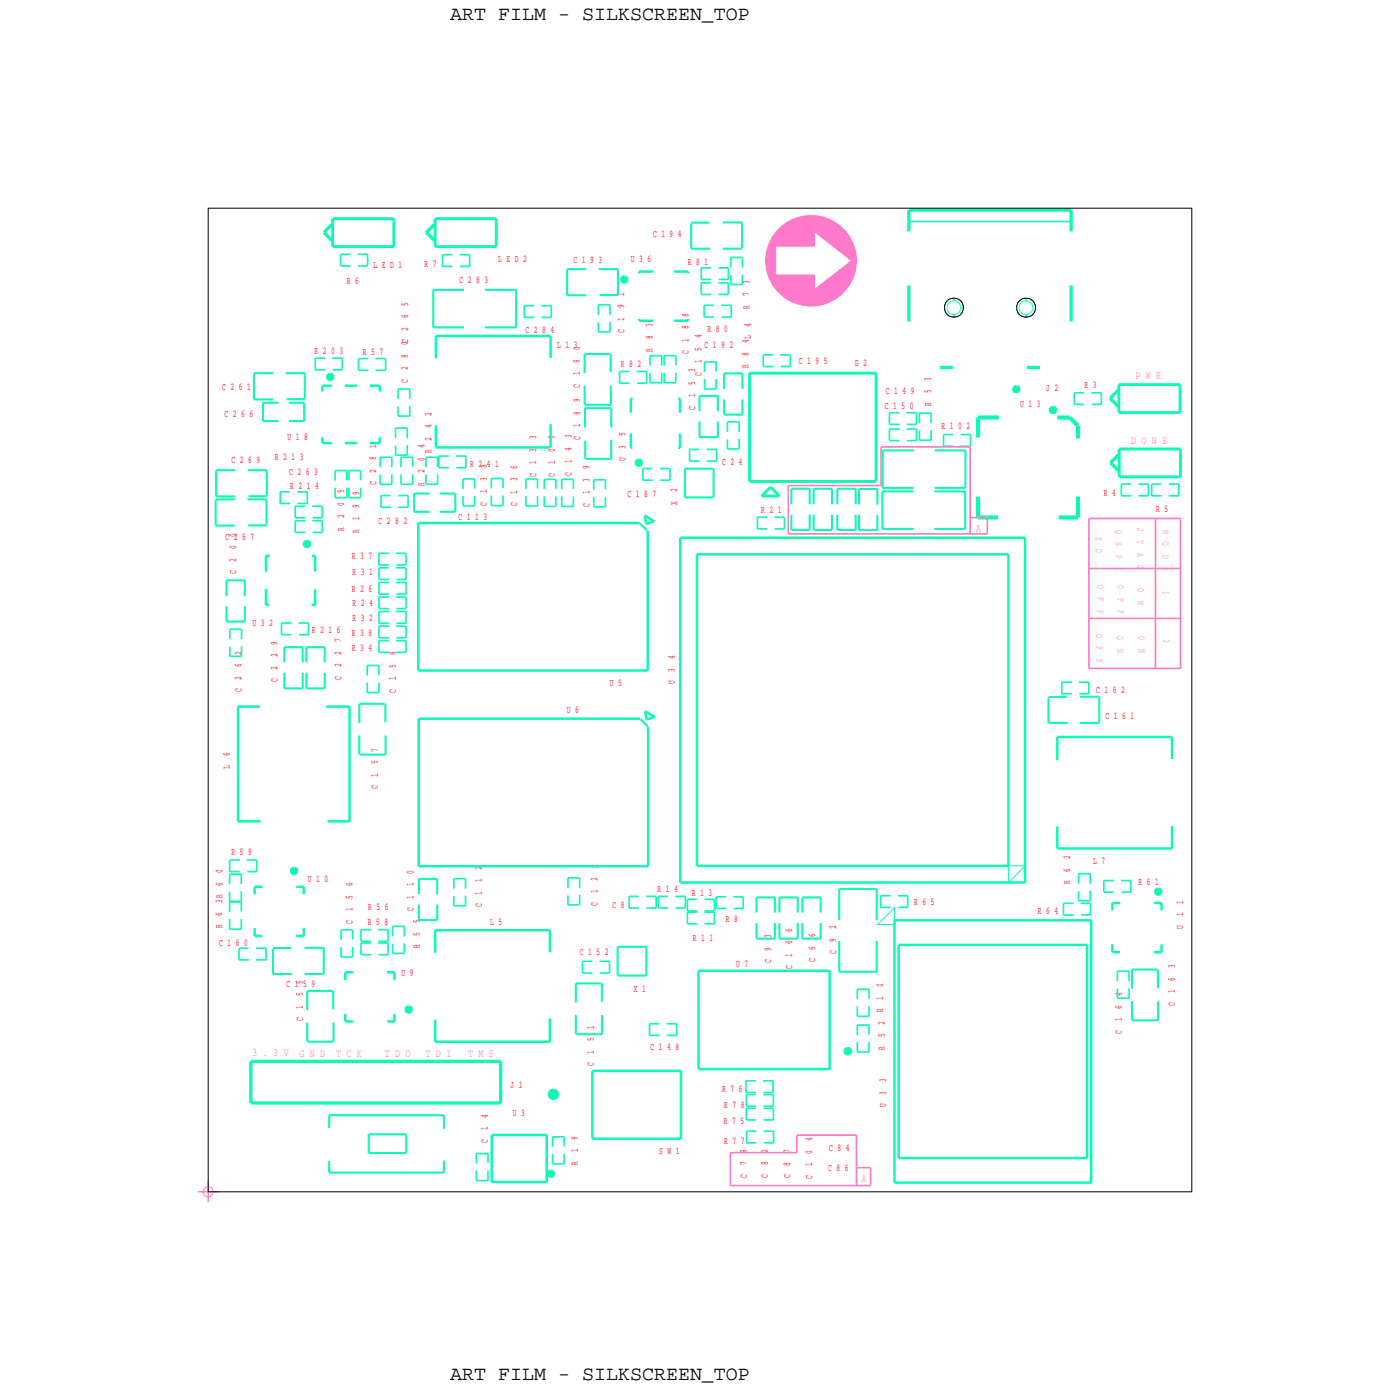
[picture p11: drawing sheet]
<svg xmlns="http://www.w3.org/2000/svg" width="85mm" height="85mm" viewBox="0 0 85 85" stroke-linecap="round" stroke-linejoin="round" font-family="sans-serif">
<defs><g id="words">
<g font-size="1.2">
<text x="27.5" y="1.2">ART FILM - SILKSCREEN_TOP</text>
<text x="27.5" y="84.2">ART FILM - SILKSCREEN_TOP</text>
</g>
<g font-size=".7" fill="#ff79cb">
<text x="69.3" y="23.1">P W R</text>
<text x="69" y="27.1">D O N E</text>
<text x="59.5" y="32.4">A</text>
<text x="15.4" y="64.4">3 . 3 V</text>
<text x="18.3" y="64.5">G N D</text>
<text x="20.5" y="64.5">T C K</text>
<text x="23.5" y="64.5">T D O</text>
<text x="26" y="64.5">T D I</text>
<text x="28.5" y="64.5">T M S</text>
<text x="52.6" y="72.1">A</text>
</g>
<g font-size=".6" fill="#f00">
<text x="21.2" y="17.3">R 6</text>
<text x="22.8" y="16.3">L E D 1</text>
<text x="25.9" y="16.3">R 7</text>
<text x="28" y="17.2">C 2 8 3</text>
<text x="30.4" y="16">L E D 2</text>
<text x="35" y="16">C 1 9 3</text>
<text x="38.5" y="16">U 3 6</text>
<text x="39.8" y="14.4">C 1 9 4</text>
<text x="42" y="16.1">R 8 1</text>
<text x="45.7" y="17.3" transform="rotate(-90 45.7 17.3)">3</text>
<text x="13.5" y="23.8">C 2 6 1</text>
<text x="19.2" y="21.6">R 2 0 3</text>
<text x="22.1" y="21.6">R 5 7</text>
<text x="24.9" y="23.3" transform="rotate(-90 24.9 23.3)">C</text>
<text x="24.9" y="22.6" transform="rotate(-90 24.9 22.6)">2</text>
<text x="24.9" y="21.8" transform="rotate(-90 24.9 21.8)">8</text>
<text x="24.9" y="21.1" transform="rotate(-90 24.9 21.1)">0C</text>
<text x="24.9" y="20.2" transform="rotate(-90 24.9 20.2)">2</text>
<text x="24.9" y="19.4" transform="rotate(-90 24.9 19.4)">6</text>
<text x="24.9" y="18.6" transform="rotate(-90 24.9 18.6)">5</text>
<text x="32.1" y="20.3">C 2 8 4</text>
<text x="34" y="21.2">L 1 3</text>
<text x="35.4" y="23.6" transform="rotate(-90 35.4 23.6)">C</text>
<text x="35.4" y="22.9" transform="rotate(-90 35.4 22.9)">1</text>
<text x="35.4" y="22.1" transform="rotate(-90 35.4 22.1)">9</text>
<text x="35.4" y="21.4" transform="rotate(-90 35.4 21.4)">0</text>
<text x="37.9" y="22.4">R 8 2</text>
<text x="38.1" y="20.3" transform="rotate(-90 38.1 20.3)">C</text>
<text x="38.1" y="19.6" transform="rotate(-90 38.1 19.6)">1</text>
<text x="38.1" y="18.8" transform="rotate(-90 38.1 18.8)">9</text>
<text x="38.1" y="18" transform="rotate(-90 38.1 18)">1</text>
<text x="39.8" y="21.5" transform="rotate(-90 39.8 21.5)">R</text>
<text x="39.8" y="20.7" transform="rotate(-90 39.8 20.7)">8</text>
<text x="39.8" y="19.9" transform="rotate(-90 39.8 19.9)">3</text>
<text x="42" y="21.6" transform="rotate(-90 42 21.6)">C</text>
<text x="42" y="20.9" transform="rotate(-90 42 20.9)">1</text>
<text x="42" y="20.1" transform="rotate(-90 42 20.1)">8</text>
<text x="42" y="19.3" transform="rotate(-90 42 19.3)">8</text>
<text x="42.4" y="23.5" transform="rotate(-90 42.4 23.5)">5</text>
<text x="42.4" y="22.7" transform="rotate(-90 42.4 22.7)">3</text>
<text x="42.8" y="22.9" transform="rotate(-90 42.8 22.9)">C</text>
<text x="42.8" y="22.1" transform="rotate(-90 42.8 22.1)">1</text>
<text x="42.8" y="21.4" transform="rotate(-90 42.8 21.4)">5</text>
<text x="42.8" y="20.6" transform="rotate(-90 42.8 20.6)">4</text>
<text x="43" y="21.2">C 1 9 2</text>
<text x="43.2" y="20.2">R 8 0</text>
<text x="45.7" y="22.5" transform="rotate(-90 45.7 22.5)">R</text>
<text x="45.7" y="21.7" transform="rotate(-90 45.7 21.7)">8</text>
<text x="45.7" y="20.9" transform="rotate(-90 45.7 20.9)">4L</text>
<text x="45.7" y="18.8" transform="rotate(-90 45.7 18.8)">R</text>
<text x="45.7" y="18.1" transform="rotate(-90 45.7 18.1)">7</text>
<text x="45.8" y="19.9" transform="rotate(-90 45.8 19.9)">4</text>
<text x="48.7" y="22.2">C 1 9 5</text>
<text x="52.2" y="22.3">G 2</text>
<text x="56.8" y="23.2" transform="rotate(-90 56.8 23.2)">3</text>
<text x="63.8" y="23.9">J 2</text>
<text x="66.1" y="23.7">R 3</text>
<text x="13.7" y="25.4">C 2 6 6</text>
<text x="14.1" y="28.2">C 2 6 9</text>
<text x="16.8" y="28.1">R 2 1 3</text>
<text x="17.5" y="26.9">U 1 8</text>
<text x="17.6" y="29">C 2 6 3</text>
<text x="17.7" y="29.8">R 2 1 4</text>
<text x="22.9" y="29.6" transform="rotate(-90 22.9 29.6)">C</text>
<text x="22.9" y="28.8" transform="rotate(-90 22.9 28.8)">2</text>
<text x="22.9" y="28.1" transform="rotate(-90 22.9 28.1)">8</text>
<text x="22.9" y="27.3" transform="rotate(-90 22.9 27.3)">1</text>
<text x="25.9" y="29.6" transform="rotate(-90 25.9 29.6)">R</text>
<text x="25.9" y="28.9" transform="rotate(-90 25.9 28.9)">2</text>
<text x="25.9" y="28.1" transform="rotate(-90 25.9 28.1)">0</text>
<text x="25.9" y="27.4" transform="rotate(-90 25.9 27.4)">4</text>
<text x="26.3" y="27.6" transform="rotate(-90 26.3 27.6)">R</text>
<text x="26.3" y="26.9" transform="rotate(-90 26.3 26.9)">2</text>
<text x="26.3" y="26.1" transform="rotate(-90 26.3 26.1)">4</text>
<text x="26.3" y="25.3" transform="rotate(-90 26.3 25.3)">2</text>
<text x="28.7" y="28.5">R 2 4 1</text>
<text x="29.7" y="29.3" transform="rotate(-90 29.7 29.3)">3</text>
<text x="29.7" y="28.6" transform="rotate(-90 29.7 28.6)">8</text>
<text x="31.6" y="29.4" transform="rotate(-90 31.6 29.4)">3</text>
<text x="31.6" y="28.6" transform="rotate(-90 31.6 28.6)">6</text>
<text x="32.7" y="29.1" transform="rotate(-90 32.7 29.1)">C</text>
<text x="32.7" y="28.3" transform="rotate(-90 32.7 28.3)">1</text>
<text x="32.7" y="27.6" transform="rotate(-90 32.7 27.6)">3</text>
<text x="32.7" y="26.8" transform="rotate(-90 32.7 26.8)">3</text>
<text x="33.8" y="29.1" transform="rotate(-90 33.8 29.1)">C</text>
<text x="33.8" y="28.3" transform="rotate(-90 33.8 28.3)">1</text>
<text x="33.8" y="27.6" transform="rotate(-90 33.8 27.6)">0</text>
<text x="33.8" y="26.8" transform="rotate(-90 33.8 26.8)">9</text>
<text x="34.9" y="29" transform="rotate(-90 34.9 29)">C</text>
<text x="34.9" y="28.3" transform="rotate(-90 34.9 28.3)">1</text>
<text x="34.9" y="27.5" transform="rotate(-90 34.9 27.5)">4</text>
<text x="34.9" y="26.7" transform="rotate(-90 34.9 26.7)">3</text>
<text x="35.4" y="26.8" transform="rotate(-90 35.4 26.8)">C</text>
<text x="35.4" y="26.1" transform="rotate(-90 35.4 26.1)">1</text>
<text x="35.4" y="25.3" transform="rotate(-90 35.4 25.3)">8</text>
<text x="35.4" y="24.5" transform="rotate(-90 35.4 24.5)">9</text>
<text x="35.9" y="29.4" transform="rotate(-90 35.9 29.4)">3</text>
<text x="35.9" y="28.6" transform="rotate(-90 35.9 28.6)">9</text>
<text x="38.2" y="28.1" transform="rotate(-90 38.2 28.1)">U</text>
<text x="38.2" y="27.4" transform="rotate(-90 38.2 27.4)">3</text>
<text x="38.2" y="26.6" transform="rotate(-90 38.2 26.6)">5</text>
<text x="42.4" y="25" transform="rotate(-90 42.4 25)">C</text>
<text x="42.4" y="24.2" transform="rotate(-90 42.4 24.2)">1</text>
<text x="44" y="28.4">C 2 4</text>
<text x="54" y="24.9">C 1 5 0</text>
<text x="54" y="24">C 1 4 9</text>
<text x="56.8" y="24.8" transform="rotate(-90 56.8 24.8)">R</text>
<text x="56.8" y="24" transform="rotate(-90 56.8 24)">5</text>
<text x="57.4" y="26.2">R 1 0 2</text>
<text x="62.2" y="24.8">U 1 3</text>
<text x="13.7" y="33">C 2 6 7</text>
<text x="14.4" y="35" transform="rotate(-90 14.4 35)">C</text>
<text x="14.4" y="34.3" transform="rotate(-90 14.4 34.3)">2</text>
<text x="14.4" y="33.5" transform="rotate(-90 14.4 33.5)">0</text>
<text x="14.4" y="32.7" transform="rotate(-90 14.4 32.7)">0</text>
<text x="21" y="32.4" transform="rotate(-90 21 32.4)">R</text>
<text x="21" y="31.6" transform="rotate(-90 21 31.6)">2</text>
<text x="21" y="30.9" transform="rotate(-90 21 30.9)">0</text>
<text x="21" y="30.1" transform="rotate(-90 21 30.1)">5</text>
<text x="21.5" y="34.1">R 3 7</text>
<text x="21.5" y="35.1">R 3 1</text>
<text x="21.9" y="32.5" transform="rotate(-90 21.9 32.5)">R</text>
<text x="21.9" y="31.7" transform="rotate(-90 21.9 31.7)">1</text>
<text x="21.9" y="31" transform="rotate(-90 21.9 31)">9</text>
<text x="21.9" y="30.2" transform="rotate(-90 21.9 30.2)">9</text>
<text x="23.1" y="32">C 2 8 2</text>
<text x="28" y="31.7">C 1 1 3</text>
<text x="29.7" y="30.9" transform="rotate(-90 29.7 30.9)">C</text>
<text x="29.7" y="30.1" transform="rotate(-90 29.7 30.1)">1</text>
<text x="31.6" y="30.9" transform="rotate(-90 31.6 30.9)">C</text>
<text x="31.6" y="30.1" transform="rotate(-90 31.6 30.1)">1</text>
<text x="35.9" y="30.9" transform="rotate(-90 35.9 30.9)">C</text>
<text x="35.9" y="30.1" transform="rotate(-90 35.9 30.1)">1</text>
<text x="38.3" y="30.3">C 1 8 7</text>
<text x="41.3" y="30.8" transform="rotate(-90 41.3 30.8)">X</text>
<text x="41.3" y="30" transform="rotate(-90 41.3 30)">2</text>
<text x="46.4" y="31.3">R 2 1</text>
<text x="67.3" y="30.3">R 4</text>
<text x="70.5" y="31.2">R 5</text>
<text x="14.7" y="41.5" transform="rotate(-90 14.7 41.5)">2</text>
<text x="14.7" y="40.7" transform="rotate(-90 14.7 40.7)">6</text>
<text x="14.7" y="40" transform="rotate(-90 14.7 40)">2</text>
<text x="15.4" y="38.2">U 3 2</text>
<text x="16.9" y="41.6" transform="rotate(-90 16.9 41.6)">C</text>
<text x="16.9" y="40.8" transform="rotate(-90 16.9 40.8)">2</text>
<text x="16.9" y="40.1" transform="rotate(-90 16.9 40.1)">2</text>
<text x="16.9" y="39.3" transform="rotate(-90 16.9 39.3)">9</text>
<text x="19" y="38.6">R 2 1 6</text>
<text x="20.8" y="41.5" transform="rotate(-90 20.8 41.5)">C</text>
<text x="20.8" y="40.7" transform="rotate(-90 20.8 40.7)">2</text>
<text x="20.8" y="39.9" transform="rotate(-90 20.8 39.9)">2</text>
<text x="20.8" y="39.2" transform="rotate(-90 20.8 39.2)">7</text>
<text x="21.5" y="39.7">R 3 4</text>
<text x="21.5" y="38.8">R 3 8</text>
<text x="21.5" y="36.1">R 2 6</text>
<text x="21.5" y="37.9">R 3 2</text>
<text x="21.5" y="37">R 2 4</text>
<text x="24.1" y="41.5" transform="rotate(-90 24.1 41.5)">1</text>
<text x="24.1" y="40.7" transform="rotate(-90 24.1 40.7)">5</text>
<text x="24.1" y="40" transform="rotate(-90 24.1 40)">8</text>
<text x="37.2" y="41.9">U 5</text>
<text x="41.2" y="41.7" transform="rotate(-90 41.2 41.7)">U</text>
<text x="41.2" y="41" transform="rotate(-90 41.2 41)">3</text>
<text x="41.2" y="40.2" transform="rotate(-90 41.2 40.2)">4</text>
<text x="14" y="46.9" transform="rotate(-90 14 46.9)">L</text>
<text x="14" y="46.1" transform="rotate(-90 14 46.1)">6</text>
<text x="14.7" y="42.2" transform="rotate(-90 14.7 42.2)">C</text>
<text x="23" y="47.4" transform="rotate(-90 23 47.4)">1</text>
<text x="23" y="46.6" transform="rotate(-90 23 46.6)">5</text>
<text x="23" y="45.8" transform="rotate(-90 23 45.8)">7</text>
<text x="24.1" y="42.3" transform="rotate(-90 24.1 42.3)">C</text>
<text x="34.6" y="43.5">U 6</text>
<text x="66.9" y="42.3">C 1 6 2</text>
<text x="67.4" y="43.9">C 1 6 1</text>
<text x="13.6" y="53.3" transform="rotate(-90 13.6 53.3)">0</text>
<text x="14.1" y="52.2">R 5 9</text>
<text x="18.8" y="53.8">U 1 0</text>
<text x="23" y="48.1" transform="rotate(-90 23 48.1)">C</text>
<text x="25.2" y="53.3" transform="rotate(-90 25.2 53.3)">0</text>
<text x="29.4" y="53.8" transform="rotate(-90 29.4 53.8)">1</text>
<text x="29.4" y="53.1" transform="rotate(-90 29.4 53.1)">2</text>
<text x="36.5" y="53.7" transform="rotate(-90 36.5 53.7)">2</text>
<text x="36.5" y="53" transform="rotate(-90 36.5 53)">2</text>
<text x="65.3" y="53.9" transform="rotate(-90 65.3 53.9)">R</text>
<text x="65.3" y="53.2" transform="rotate(-90 65.3 53.2)">6</text>
<text x="65.3" y="52.4" transform="rotate(-90 65.3 52.4)">2</text>
<text x="66.7" y="52.7">L 7</text>
<text x="13.4" y="57.7">C 1 6 0</text>
<text x="13.5" y="56.6" transform="rotate(-90 13.5 56.6)">R</text>
<text x="13.5" y="55.9" transform="rotate(-90 13.5 55.9)">6</text>
<text x="13.5" y="55.1" transform="rotate(-90 13.5 55.1)">3R</text>
<text x="13.6" y="54" transform="rotate(-90 13.6 54)">6</text>
<text x="21.5" y="56.4" transform="rotate(-90 21.5 56.4)">C</text>
<text x="21.5" y="55.6" transform="rotate(-90 21.5 55.6)">1</text>
<text x="21.5" y="54.8" transform="rotate(-90 21.5 54.8)">5</text>
<text x="21.5" y="54.1" transform="rotate(-90 21.5 54.1)">6</text>
<text x="22.4" y="56.5">R 5 8</text>
<text x="22.5" y="55.5">R 5 6</text>
<text x="24.5" y="59.5">U 9</text>
<text x="25.2" y="55.6" transform="rotate(-90 25.2 55.6)">C</text>
<text x="25.2" y="54.8" transform="rotate(-90 25.2 54.8)">1</text>
<text x="25.2" y="54.1" transform="rotate(-90 25.2 54.1)">1</text>
<text x="25.6" y="57.8" transform="rotate(-90 25.6 57.8)">R</text>
<text x="25.6" y="57.1" transform="rotate(-90 25.6 57.1)">5</text>
<text x="25.6" y="56.3" transform="rotate(-90 25.6 56.3)">5</text>
<text x="29.4" y="55.3" transform="rotate(-90 29.4 55.3)">C</text>
<text x="29.4" y="54.6" transform="rotate(-90 29.4 54.6)">1</text>
<text x="29.9" y="56.4">L 5</text>
<text x="35.4" y="58.2">C 1 5 2</text>
<text x="36.5" y="55.2" transform="rotate(-90 36.5 55.2)">C</text>
<text x="36.5" y="54.5" transform="rotate(-90 36.5 54.5)">1</text>
<text x="37.4" y="55.4">C 8</text>
<text x="40.1" y="54.4">R 1 4</text>
<text x="42.2" y="54.7">R 1 3</text>
<text x="42.3" y="57.4">R 1 1</text>
<text x="44.3" y="56.2">R 8</text>
<text x="44.9" y="59">U 7</text>
<text x="47" y="58.7" transform="rotate(-90 47 58.7)">C</text>
<text x="47" y="58" transform="rotate(-90 47 58)">9</text>
<text x="47" y="57.2" transform="rotate(-90 47 57.2)">3</text>
<text x="48.3" y="59.1" transform="rotate(-90 48.3 59.1)">C</text>
<text x="48.3" y="58.4" transform="rotate(-90 48.3 58.4)">1</text>
<text x="48.3" y="57.6" transform="rotate(-90 48.3 57.6)">6</text>
<text x="48.3" y="56.8" transform="rotate(-90 48.3 56.8)">6</text>
<text x="49.7" y="58.7" transform="rotate(-90 49.7 58.7)">C</text>
<text x="49.7" y="57.9" transform="rotate(-90 49.7 57.9)">6</text>
<text x="49.7" y="57.2" transform="rotate(-90 49.7 57.2)">6</text>
<text x="51" y="58.2" transform="rotate(-90 51 58.2)">C</text>
<text x="51" y="57.5" transform="rotate(-90 51 57.5)">9</text>
<text x="51" y="56.7" transform="rotate(-90 51 56.7)">2</text>
<text x="55.8" y="55.2">R 6 5</text>
<text x="63.3" y="55.8">R 6 4</text>
<text x="69.4" y="54">R 6 1</text>
<text x="71.7" y="59.8" transform="rotate(-90 71.7 59.8)">6</text>
<text x="71.7" y="59.1" transform="rotate(-90 71.7 59.1)">3</text>
<text x="72.2" y="56.6" transform="rotate(-90 72.2 56.6)">U</text>
<text x="72.2" y="55.9" transform="rotate(-90 72.2 55.9)">1</text>
<text x="72.2" y="55.1" transform="rotate(-90 72.2 55.1)">1</text>
<text x="17.5" y="60.2">C 1 5 9</text>
<text x="18.5" y="62.3" transform="rotate(-90 18.5 62.3)">C</text>
<text x="18.5" y="61.5" transform="rotate(-90 18.5 61.5)">1</text>
<text x="18.5" y="60.8" transform="rotate(-90 18.5 60.8)">5</text>
<text x="18.5" y="60" transform="rotate(-90 18.5 60)">5</text>
<text x="36.2" y="65" transform="rotate(-90 36.2 65)">C</text>
<text x="36.2" y="64.3" transform="rotate(-90 36.2 64.3)">1</text>
<text x="36.2" y="63.5" transform="rotate(-90 36.2 63.5)">5</text>
<text x="36.2" y="62.8" transform="rotate(-90 36.2 62.8)">1</text>
<text x="38.7" y="60.5">X 1</text>
<text x="39.7" y="64">C 1 4 8</text>
<text x="53.9" y="61.7" transform="rotate(-90 53.9 61.7)">R</text>
<text x="53.9" y="61" transform="rotate(-90 53.9 61)">1</text>
<text x="53.9" y="60.2" transform="rotate(-90 53.9 60.2)">0</text>
<text x="54" y="64" transform="rotate(-90 54 64)">R</text>
<text x="54" y="63.3" transform="rotate(-90 54 63.3)">5</text>
<text x="54" y="62.5" transform="rotate(-90 54 62.5)">2</text>
<text x="68.4" y="63.1" transform="rotate(-90 68.4 63.1)">C</text>
<text x="68.4" y="62.3" transform="rotate(-90 68.4 62.3)">1</text>
<text x="68.4" y="61.5" transform="rotate(-90 68.4 61.5)">6</text>
<text x="68.4" y="60.8" transform="rotate(-90 68.4 60.8)">4</text>
<text x="71.7" y="61.3" transform="rotate(-90 71.7 61.3)">C</text>
<text x="71.7" y="60.6" transform="rotate(-90 71.7 60.6)">1</text>
<text x="29.8" y="69.7" transform="rotate(-90 29.8 69.7)">C</text>
<text x="29.8" y="68.9" transform="rotate(-90 29.8 68.9)">1</text>
<text x="29.8" y="68.2" transform="rotate(-90 29.8 68.2)">4</text>
<text x="31.1" y="66.4">J 1</text>
<text x="31.3" y="68.1">U 3</text>
<text x="35.2" y="71" transform="rotate(-90 35.2 71)">R</text>
<text x="35.2" y="70.3" transform="rotate(-90 35.2 70.3)">1</text>
<text x="35.2" y="69.5" transform="rotate(-90 35.2 69.5)">9</text>
<text x="40.2" y="70.4">S W 1</text>
<text x="44.1" y="66.6">R 7 6</text>
<text x="44.2" y="68.5">R 7 5</text>
<text x="44.2" y="69.8">R 7 7</text>
<text x="44.2" y="67.6">R 7 8</text>
<text x="45.6" y="71.8" transform="rotate(-90 45.6 71.8)">C</text>
<text x="45.6" y="71.1" transform="rotate(-90 45.6 71.1)">7</text>
<text x="45.6" y="70.3" transform="rotate(-90 45.6 70.3)">9</text>
<text x="46.8" y="71.8" transform="rotate(-90 46.8 71.8)">C</text>
<text x="46.8" y="71.1" transform="rotate(-90 46.8 71.1)">8</text>
<text x="46.8" y="70.3" transform="rotate(-90 46.8 70.3)">2</text>
<text x="48.2" y="71.9" transform="rotate(-90 48.2 71.9)">C</text>
<text x="48.2" y="71.1" transform="rotate(-90 48.2 71.1)">8</text>
<text x="48.2" y="70.4" transform="rotate(-90 48.2 70.4)">7</text>
<text x="49.5" y="71.9" transform="rotate(-90 49.5 71.9)">C</text>
<text x="49.5" y="71.1" transform="rotate(-90 49.5 71.1)">1</text>
<text x="49.5" y="70.4" transform="rotate(-90 49.5 70.4)">0</text>
<text x="49.5" y="69.6" transform="rotate(-90 49.5 69.6)">4</text>
<text x="50.5" y="71.4">C 8 6</text>
<text x="50.6" y="70.2">C 8 4</text>
<text x="54.1" y="67.5" transform="rotate(-90 54.1 67.5)">U</text>
<text x="54.1" y="66.8" transform="rotate(-90 54.1 66.8)">3</text>
<text x="54.1" y="66" transform="rotate(-90 54.1 66)">3</text>
</g>
<g font-size=".6" fill="#ff79cb">
<text x="66.8" y="32.7" transform="rotate(90 66.8 32.7)">S</text>
<text x="66.8" y="33.5" transform="rotate(90 66.8 33.5)">D</text>
<text x="66.9" y="35.7" transform="rotate(90 66.9 35.7)">O</text>
<text x="68.1" y="32.3" transform="rotate(90 68.1 32.3)">Q</text>
<text x="68.1" y="33.1" transform="rotate(90 68.1 33.1)">S</text>
<text x="68.1" y="33.8" transform="rotate(90 68.1 33.8)">P</text>
<text x="68.1" y="34.6" transform="rotate(90 68.1 34.6)">I</text>
<text x="68.2" y="35.7" transform="rotate(90 68.2 35.7)">O</text>
<text x="69.4" y="32.2" transform="rotate(90 69.4 32.2)">J</text>
<text x="69.4" y="33" transform="rotate(90 69.4 33)">T</text>
<text x="69.4" y="33.7" transform="rotate(90 69.4 33.7)">A</text>
<text x="69.4" y="34.5" transform="rotate(90 69.4 34.5)">G</text>
<text x="69.4" y="35.9" transform="rotate(90 69.4 35.9)">O</text>
<text x="70.9" y="32.3" transform="rotate(90 70.9 32.3)">M</text>
<text x="70.9" y="33.1" transform="rotate(90 70.9 33.1)">O</text>
<text x="70.9" y="33.8" transform="rotate(90 70.9 33.8)">D</text>
<text x="70.9" y="34.6" transform="rotate(90 70.9 34.6)">E</text>
<text x="66.9" y="38.6" transform="rotate(90 66.9 38.6)">O</text>
<text x="66.9" y="39.4" transform="rotate(90 66.9 39.4)">F</text>
<text x="66.9" y="40.2" transform="rotate(90 66.9 40.2)">F</text>
<text x="66.9" y="36.4" transform="rotate(90 66.9 36.4)">F</text>
<text x="66.9" y="37.2" transform="rotate(90 66.9 37.2)">F</text>
<text x="68.1" y="38.8" transform="rotate(90 68.1 38.8)">O</text>
<text x="68.1" y="39.6" transform="rotate(90 68.1 39.6)">N</text>
<text x="68.2" y="36.5" transform="rotate(90 68.2 36.5)">F</text>
<text x="68.2" y="37.2" transform="rotate(90 68.2 37.2)">F</text>
<text x="69.4" y="36.6" transform="rotate(90 69.4 36.6)">N</text>
<text x="69.5" y="38.8" transform="rotate(90 69.5 38.8)">O</text>
<text x="69.5" y="39.6" transform="rotate(90 69.5 39.6)">N</text>
<text x="70.9" y="36.1" transform="rotate(90 70.9 36.1)">1</text>
<text x="71" y="39" transform="rotate(90 71 39)">2</text>
</g>
</g></defs>
<!-- layer: All Others -->
<path d="M20 22.9h.1h.2v.2h-.2h-.1z" fill="none" stroke="#0ef9b6" stroke-width=".25"/>
<g fill="none" stroke="#ff79cb" stroke-width=".06">
<path d="M46.7 15.7v.5zM46.7 15.5v.8zM46.8 15.3v1.2zM46.8 15.2v1.4zM46.8 15.1v1.6zM46.8 15v1.8zM46.9 15v1.8zM46.9 14.9v2zM46.9 14.8v2.2zM47 14.7v2.4zM47 14.6v2.6zM47.1 14.5v2.8z"/>
<path d="M47.1 14.4v3zM47.2 14.4v3zM47.2 14.3v3.2zM47.3 14.2v3.4zM47.3 16.8v.9zM47.3 14.1v.9zM47.4 16.8v.9zM47.4 14.1v.9zM47.4 16.8v1zM47.4 14v1zM47.5 16.8v1zM47.5 14v1z"/>
<path d="M47.5 16.8v1.1zM47.5 13.9v1.1zM47.6 16.8v1.1zM47.6 13.9v1.1zM47.6 16.8v1.2zM47.6 13.8v1.2zM47.7 16.8v1.2zM47.7 13.8v1.2zM47.7 16.8v1.3zM47.7 13.7v1.3zM47.8 16.8v1.3zM47.8 13.7v1.3z"/>
<path d="M47.8 16.8v1.4zM47.9 16.8v1.4zM47.9 13.7v1.3zM47.9 13.6v1.4zM48 16.8v1.4zM48 13.6v1.4zM48 16.8v1.5zM48 13.5v1.5zM48.1 16.8v1.5zM48.1 13.5v1.5zM48.2 16.8v1.6zM48.2 13.5v1.5z"/>
<path d="M48.2 13.4v1.6zM48.3 16.8v1.6zM48.3 13.4v1.6zM48.4 16.8v1.7zM48.4 13.4v1.6zM48.4 13.3v1.7zM48.5 16.8v1.7zM48.5 13.3v1.7zM48.6 16.8v1.7zM48.6 13.3v1.7zM48.6 16.8v1.8zM48.7 16.8v1.8z"/>
<path d="M48.7 13.3v1.7zM48.7 13.2v1.8zM48.8 16.8v1.8zM48.8 13.2v1.8zM48.9 16.8v1.8zM48.9 13.2v1.8zM49 16.8v1.8zM49 13.2v1.8zM49 16.8v1.9zM49.1 16.8v1.9zM49.1 13.1v1.9zM49.2 16.8v1.9z"/>
<path d="M49.2 13.1v1.9zM49.3 16.8v1.9zM49.3 13.1v1.9zM49.4 16.8v1.9zM49.4 13.1v1.9zM49.5 16.8v1.9zM49.5 13.1v1.9zM49.6 16.8v1.9zM49.6 13.1v1.9zM49.7 16.8v1.9zM49.7 13.1v1.9zM49.7 17.6v1.1z"/>
<path d="M49.7 13.1v1.1zM49.8 17.6v1.1zM49.8 13.1v1.1zM49.8 17.5v1.2zM49.8 13.1v1.2zM49.9 17.5v1.2zM49.9 13.1v1.2zM49.9 13.2v1.1zM49.9 17.4v1.2zM50 17.4v1.2zM50 13.2v1.2zM50.1 17.3v1.3z"/>
<path d="M50.1 13.2v1.2zM50.1 13.2v1.3zM50.2 17.3v1.3zM50.2 13.2v1.3zM50.2 17.2v1.4zM50.2 13.2v1.4zM50.3 17.2v1.4zM50.3 13.3v1.3zM50.3 17.1v1.5zM50.3 13.3v1.4zM50.4 17.1v1.4zM50.4 13.3v1.4z"/>
<path d="M50.4 17v1.5zM50.5 17v1.5zM50.5 13.3v1.5zM50.6 17v1.5zM50.6 13.4v1.5zM50.6 16.9v1.6zM50.6 16.9v1.5zM50.7 16.9v1.5zM50.7 13.4v1.5zM50.7 13.4v1.6zM50.7 16.8v1.6zM50.8 16.8v1.6z"/>
<path d="M50.8 13.5v1.5zM50.8 16.8v1.5zM50.8 13.5v1.6zM50.8 16.7v1.6zM50.9 16.7v1.6zM50.9 13.5v1.6zM50.9 13.6v1.6zM51 16.6v1.7zM51 13.6v1.6zM51 16.6v1.6zM51.1 16.6v1.6zM51.1 13.6v1.6z"/>
<path d="M51.1 13.6v1.7zM51.1 13.7v1.6zM51.1 16.5v1.7zM51.1 16.5v1.6zM51.2 13.7v1.6zM51.2 16.5v1.6zM51.2 13.7v1.7zM51.2 13.8v1.6zM51.2 16.4v1.7zM51.3 13.8v1.6zM51.3 16.4v1.7zM51.3 16.4v1.6z"/>
<path d="M51.3 16.3v1.7zM51.4 13.9v1.6zM51.4 16.3v1.7zM51.4 16.3v1.6zM51.5 14v1.5zM51.5 16.2v1.6zM51.5 14v1.6zM51.6 14.1v1.5zM51.6 16.2v1.5zM51.6 14.1v1.6zM51.6 16.1v1.6zM51.6 14.2v1.5z"/>
<path d="M51.6 16.1v1.5zM51.7 14.2v1.5zM51.7 16.1v1.5zM51.7 14.3v1.4zM51.7 16.1v1.4zM51.7 14.3v1.5zM51.7 16v1.5zM51.8 14.3v1.5zM51.8 16v1.5zM51.8 14.4v1.4zM51.8 16v1.4zM51.9 14.5v1.4z"/>
<path d="M51.9 15.9v1.4zM51.9 14.6v2.6zM52 14.7v2.4zM52 14.8v2.2zM52.1 14.9v2zM52.1 15v1.8zM52.1 15.1v1.7zM52.1 15.1v1.6zM52.2 15.2v1.4zM52.2 15.3v1.2zM52.2 15.5v.8zM52.2 15.7v.4z"/>
</g>
<path d="M54.8 57.6h11.5zM54.8 57.6v13zM66.3 57.6v13zM54.8 70.6h11.5z" fill="none" stroke="#0ef9b6" stroke-width=".15"/>
<!-- layer: Drawing Origin -->
<path d="M12.1 72.7h1.2M12.7 72.1v1.2" fill="none" stroke="#ff79cb" stroke-width=".09"/>
<path d="M12.5 72.5l.2-.1 .2 .1 .1 .2-.1 .2-.2 .1-.2-.1-.1-.2z" fill="none" stroke="#ff79cb" stroke-width=".06"/>
<!-- layer: Components -->
<g fill="none" stroke="#0ef9b6" stroke-width=".13">
<path d="M26.4 17.7v2.3zM26.4 17.7h1.9zM26.4 20h1.9zM29.6 20h1.9zM29.6 17.7h1.9zM31.5 17.7v2.3zM34.6 16.4v1.6zM34.6 16.4h1.2zM34.6 18h1.2zM36.5 16.4h1.2zM36.6 18h1.1zM37.7 16.4v1.6z"/>
<path d="M42.2 13.6h1.1zM42.2 13.6v1.6zM42.2 15.2h1.1zM44.1 15.2h1.2zM44.1 13.6h1.2zM45.3 13.6v1.5zM13.2 32.1h1.1zM13.2 30.5v1.6zM13.2 30.5h1.1zM13.2 30.3h1.2zM13.2 28.7v1.6zM13.2 28.7h1.2z"/>
<path d="M13.8 35.4v1zM13.8 37.9h1.1zM13.8 37v.9zM13.8 35.4h1.1zM14.9 35.4v1zM14.9 37v.9zM15.1 30.5h1.2zM15.1 28.7h1.2zM15.1 32h1.2zM15.2 30.3h1.1zM15.5 24.4h1.2zM15.5 22.8v1.6z"/>
<path d="M15.5 22.8h1.2zM16 25.7h1zM16 24.6v1.1zM16 24.6h1zM16.3 30.5v1.5zM16.3 28.7v1.5zM17.3 39.5h1.2zM17.3 39.5v.9zM17.4 22.8h1.2zM17.5 24.4h1.1zM17.6 24.6h1zM17.6 25.7h1z"/>
<path d="M18.5 39.5v.9zM18.6 24.6v1.1zM18.6 22.8v1.5zM18.7 39.5h1.1zM18.7 39.5v.9zM19.8 39.5v.9zM25.3 31.2h.9zM25.3 30.1h.9zM25.3 30.1v1.1zM26.8 30.1h1zM26.8 31.2h1zM27.8 30.1v1.1z"/>
<path d="M35.7 21.6v1.2zM35.7 23.5v1.2zM35.7 21.6h1.5zM35.7 24.7h1.6zM35.7 24.9v1.2zM35.7 24.9h1.6zM35.7 26.9v1.1zM35.8 28h1.5zM37.2 21.6v1.1zM37.3 23.5v1.2zM37.3 26.8v1.2zM37.3 24.9v1.2z"/>
<path d="M39 31.9l.5 .5zM41.8 28.6h1.7zM41.8 28.6v1.7zM41.8 30.3h1.7zM42.7 26.7h1.1zM42.7 24.1h1.1zM42.7 25.7v1zM42.7 24.1v1zM43.5 28.6v1.7zM43.8 25.7v1zM43.8 24.1v1zM44.2 22.8h1.1z"/>
<path d="M44.2 22.8v.9zM44.2 25.3h1.1zM44.2 24.4v.9zM45.3 22.8v.9zM45.3 24.4v.9zM48.3 29.8h1.1zM48.3 29.8v1zM48.3 32.3h1.1zM48.3 31.4v.9zM49.4 29.8v1zM49.4 31.4v.9zM49.6 29.8h1.1z"/>
<path d="M49.6 29.8v1zM49.6 32.3h1.1zM49.6 31.4v.9zM50.7 29.8v1zM50.7 31.4v.9zM51.1 29.8h1.1zM51.1 29.8v1zM51.1 32.3h1.1zM51.1 31.4v.9zM52.2 29.8v1zM52.2 31.4v.9zM52.4 29.8h1.1z"/>
<path d="M52.4 29.8v1zM52.4 32.3h1.1zM52.4 31.4v.9zM53.5 29.8v1zM53.5 31.4v.9zM53.8 32.3h1.9zM53.8 30v2.3zM53.8 30h1.9zM53.8 27.5h1.9zM53.8 29.8h1.9zM53.8 27.5v2.3zM57 30h1.9z"/>
<path d="M57 32.3h1.9zM57 27.5h1.9zM57 29.8h1.9zM58.9 30v2.3zM58.9 27.5v2.3zM16.6 57.8h1.2zM16.6 57.9v1.5zM16.6 59.4h1.2zM17.3 42h1.2zM17.3 41v1zM18.5 41v1zM18.6 59.4h1.1z"/>
<path d="M18.6 57.8h1.1zM18.7 42h1.1zM18.7 41v1zM19.7 57.8v1.6zM19.8 41v1zM21.9 42.9v1.2zM21.9 44.9v1.1zM21.9 42.9h1.6zM21.9 46h1.6zM23.5 42.9v1.1zM23.5 44.9v1.1zM25.6 56.1h1.1z"/>
<path d="M25.6 53.6h1.1zM25.6 55.2v.9zM25.6 53.6v.9zM26.7 55.2v.9zM26.7 53.6v.9zM35.1 60v1.2zM35.1 60h1.6zM36.7 60v1.1zM37.7 59.5h1.7zM37.7 57.8v1.7zM37.7 57.8h1.7zM39.1 43.9l.4 .4z"/>
<path d="M39.4 57.8v1.7zM46.1 57.3h1.2zM46.1 54.7h1.2zM46.1 56.3v1zM46.1 54.7v1zM47.3 56.3v1zM47.3 54.7v1zM47.5 57.3h1.2zM47.5 54.7h1.2zM47.5 56.3v1zM47.5 54.7v1zM48.7 56.3v1z"/>
<path d="M48.7 54.7v1zM48.9 56.3v1zM48.9 54.7v1zM48.9 57.3h1.2zM48.9 54.7h1.2zM50.1 56.3v1zM50.1 54.7v1zM51.2 59.3h2.3zM51.2 54.2h2.3zM51.2 57.4v1.9zM51.2 54.2v1.9zM53.5 57.4v1.9z"/>
<path d="M53.5 54.2v1.9zM64 42.5h1.1zM64 42.6v1.5zM64 44.1h1.1zM65.9 44.1h1.2zM65.9 42.5h1.2zM67.1 42.5v1.6zM69 59.1v1.2zM69.1 59.1h1.5zM70.6 59.1v1.2zM18.7 60.4v1.2zM18.7 62.4v1.1z"/>
<path d="M18.8 60.4h1.5zM18.8 63.5h1.5zM20.1 71.5h7zM20.1 70.8v.7zM20.1 68h7zM20.1 68v.8zM20.3 60.4v1.2zM20.3 62.4v1.1zM22.5 70.3h2.3zM22.5 69.2h2.3zM22.5 69.2v1.1zM24.8 69.2v1.1z"/>
<path d="M27.1 68v.9zM27.1 70.8v.7zM35.1 61.9v1.2zM35.2 63.1h1.5zM36.7 61.9v1.2zM69 61.1v1.1zM69.1 62.2h1.5zM70.6 61.1v1.1z"/>
</g>
<g fill="none" stroke="#0ef9b6" stroke-width=".1">
<path d="M20.8 15.5h.6zM20.8 15.5v.7zM20.8 16.2h.6zM21.8 15.5h.6zM21.8 16.2h.6zM22.4 15.5v.7zM27 15.5h.6zM27 15.5v.7zM27 16.2h.6zM28 15.5h.6zM28.1 16.2h.5zM28.6 15.5v.7z"/>
<path d="M32 18.6h.6zM32 18.6v.8zM32 19.4h.6zM33 18.6h.6zM33 19.4h.6zM33.6 18.6v.8zM36.5 18.6h.7zM36.5 18.6v.6zM36.5 19.7v.5zM37.2 18.6v.6zM37.2 19.6v.6zM42.8 18h.6z"/>
<path d="M42.8 17.3h.6zM42.8 17.3v.7zM42.8 16.3h.6zM42.8 16.3v.7zM42.8 17h.6zM43 18.6h.6zM43 18.6v.7zM43 19.3h.6zM43.8 18h.6zM43.8 17.3h.6zM43.8 16.3h.6zM43.8 17h.6z"/>
<path d="M44 18.6h.6zM44 19.3h.6zM44.4 17.3v.7zM44.4 16.3v.7zM44.6 15.7v.6zM44.6 16.8v.6zM44.6 15.7h.7zM44.6 17.4h.7zM44.6 18.6v.7zM45.3 15.7v.6zM45.3 16.7v.7zM55.4 13.5h9.9z"/>
<path d="M14 38.4h.7zM14 39.5v.5zM14 38.4v.6zM14.7 39.4v.6zM14.7 38.4v.6zM17.1 30h.6zM17.1 30v.7zM17.1 30.7h.6zM17.2 38h.6zM17.2 38v.7zM17.2 38.7h.6zM18 30.9h.6z"/>
<path d="M18 30.9v.7zM18 31.6h.6zM18 31.8h.6zM18 31.8v.7zM18 32.5h.6zM18.1 30.7h.6zM18.1 30h.6zM18.2 38h.6zM18.2 38.7h.6zM18.7 30v.7zM18.8 38v.7zM19 30.9h.7z"/>
<path d="M19 31.8h.7zM19.1 31.6h.6zM19.1 32.5h.6zM19.2 21.8h.6zM19.2 21.8v.8zM19.2 22.6h.6zM19.7 30.9v.7zM19.7 31.8v.7zM20.3 21.8h.6zM20.3 22.6h.6zM20.4 29.7v.7zM20.4 30.4h.8z"/>
<path d="M20.4 28.7v.6zM20.4 28.7h.8zM20.9 21.8v.8zM21.2 29.7v.7zM21.2 28.7v.6zM21.3 29.7v.7zM21.3 30.4h.7zM21.3 28.7v.6zM21.3 28.7h.7zM21.9 22.6h.6zM21.9 21.9h.6zM21.9 21.9v.7z"/>
<path d="M22 29.7v.7zM22 28.7v.6zM22.9 22.6h.6zM22.9 21.9h.6zM23.1 36.4h.6zM23.1 36.4v.7zM23.1 37.1h.6zM23.1 35.5h.6zM23.1 35.5v.7zM23.1 36.2h.6zM23.1 34.6h.6zM23.1 34.6v.7z"/>
<path d="M23.1 35.3h.6zM23.1 37.3h.6zM23.1 37.3v.7zM23.1 38h.6zM23.1 39.1h.6zM23.1 39.1v.7zM23.1 39.8h.6zM23.1 33.7h.6zM23.1 33.7v.8zM23.1 34.5h.6zM23.1 38.2h.6zM23.1 38.2v.7z"/>
<path d="M23.1 38.9h.6zM23.2 29v.5zM23.2 27.9v.6zM23.2 29.5h.7zM23.2 27.9h.7zM23.2 30.9h.7zM23.2 30.2h.6zM23.2 30.2v.7zM23.5 21.9v.7zM23.9 28.9v.6zM23.9 27.9v.6zM24.1 26.1v.6z"/>
<path d="M24.1 27.2v.6zM24.1 26.1h.7zM24.1 27.8h.7zM24.2 36.4h.6zM24.2 35.5h.6zM24.2 34.6h.6zM24.2 37.3h.6zM24.2 39.1h.6zM24.2 33.7h.6zM24.2 38.2h.6zM24.2 37.1h.6zM24.2 36.2h.6z"/>
<path d="M24.2 35.3h.6zM24.2 38h.6zM24.2 39.8h.6zM24.2 34.5h.6zM24.2 38.9h.6zM24.3 30.9h.6zM24.3 30.2h.6zM24.3 23.7v.6zM24.3 24.8v.6zM24.3 23.7h.7zM24.3 25.4h.7zM24.5 28.9v.6z"/>
<path d="M24.5 29.5h.7zM24.5 27.9v.6zM24.5 27.9h.7zM24.8 36.4v.7zM24.8 35.5v.7zM24.8 34.6v.7zM24.8 37.3v.7zM24.8 39.1v.7zM24.8 33.7v.8zM24.8 38.2v.7zM24.8 26.1v.6zM24.8 27.2v.6z"/>
<path d="M24.9 30.2v.7zM25 23.7v.6zM25 24.8v.6zM25.2 28.9v.6zM25.2 27.9v.6zM26 28.9v.6zM26 29.5h.7zM26 27.9v.6zM26 27.9h.7zM26.7 28.9v.6zM26.7 27.9v.6zM26.8 27.8h.6z"/>
<path d="M26.8 27.8v.7zM26.8 28.5h.6zM27.8 27.8h.6zM27.8 28.5h.6zM28.2 30.3v.6zM28.2 30.9h.8zM28.2 29.2v.6zM28.2 29.2h.8zM28.4 27.8v.7zM29 30.3v.6zM29 29.2v.6zM30 30.2v.6z"/>
<path d="M30 30.8h.7zM30 29.2v.6zM30 29.2h.7zM30.7 30.2v.6zM30.7 29.2v.6zM32.1 30.3v.6zM32.1 30.9h.7zM32.1 29.2v.6zM32.1 29.2h.7zM32.8 30.3v.6zM32.8 29.2v.6zM33.2 30.3v.6z"/>
<path d="M33.2 30.9h.7zM33.2 29.2v.6zM33.2 29.2h.7zM33.9 30.3v.6zM33.9 29.2v.6zM34.3 30.3v.6zM34.3 30.9h.7zM34.3 29.2v.6zM34.3 29.2h.7zM35 30.3v.6zM35 29.2v.6zM36.2 30.3v.6z"/>
<path d="M36.2 30.9h.7zM36.2 29.3v.6zM36.2 29.3h.7zM36.5 20.2h.7zM36.9 30.3v.6zM36.9 29.3v.5zM37.8 22.7h.6zM37.8 22.7v.7zM37.8 23.4h.6zM38.8 22.7h.6zM38.9 23.4h.5zM39.2 29.3h.6z"/>
<path d="M39.2 28.6v.7zM39.2 28.6h.6zM39.4 22.7v.7zM39.6 21.7v.6zM39.6 22.8v.5zM39.6 23.3h.8zM39.6 21.7h.8zM40.3 29.3h.6zM40.3 28.6h.6zM40.4 21.7v.6zM40.4 22.7v.6zM40.5 22.7v.6z"/>
<path d="M40.5 23.3h.7zM40.5 21.7v.6zM40.5 21.7h.7zM40.9 28.6v.7zM41.2 22.7v.6zM41.2 21.7v.6zM42.1 27.4h.5zM42.1 27.4v.7zM42.1 28.1h.6zM43 23.1v.6zM43 23.7h.7zM43 22.1v.6z"/>
<path d="M43 22.1h.7zM43.1 28.1h.6zM43.1 27.4h.6zM43.7 23.1v.6zM43.7 22.1v.6zM43.7 27.4v.7zM44.4 25.7v.6zM44.4 26.8v.6zM44.4 25.7h.7zM44.4 27.4h.7zM45.1 25.7v.6zM45.1 26.8v.6z"/>
<path d="M46.2 32.3h.6zM46.2 31.6h.6zM46.2 31.6v.7zM46.6 21.6v.8zM46.6 22.4h.6zM46.6 21.6h.6zM47.2 32.3h.7zM47.2 31.6h.7zM47.6 21.6h.6zM47.6 22.4h.6zM47.9 31.6v.7zM48.2 21.6v.8z"/>
<path d="M54.3 25.2v.7zM54.3 25.9h.6zM54.3 25.2h.6zM54.3 26.2h.6zM54.3 26.2v.7zM54.3 26.9h.6zM55.3 25.2h.6zM55.3 26.2h.6zM55.3 25.9h.6zM55.3 26.9h.6zM55.9 25.2v.7zM55.9 26.2v.7z"/>
<path d="M56.1 25.2v.6zM56.1 26.3v.6zM56.1 26.9h.7zM56.1 25.2h.7zM56.8 25.2v.6zM56.8 26.2v.7zM57.6 27.2h.6zM57.6 26.5h.5zM57.6 26.5v.7zM58.6 27.2h.6zM58.6 26.5h.6zM59.2 26.5v.7z"/>
<path d="M65.5 24h.6zM65.5 24v.7zM65.5 24.7h.6zM66.6 24h.6zM66.6 24.7h.6zM67.2 24v.7zM68.4 30.2h.6zM68.4 29.5h.6zM68.4 29.5v.7zM69.4 30.2h.7zM69.4 29.5h.7zM70.1 29.5v.7z"/>
<path d="M70.3 30.2h.6zM70.3 29.5h.5zM70.3 29.5v.7zM71.3 30.2h.6zM71.3 29.5h.6zM71.9 29.5v.7zM14 52.5h.6zM14 52.5v.7zM14 53.2h.6zM14 54.4v.6zM14 53.3v.6zM14 56.1v.6z"/>
<path d="M14 56.7h.7zM14 55v.6zM14 55h.7zM14 53.3h.7zM14 40h.7zM14.6 58.6h.6zM14.6 57.8v.8zM14.6 57.8h.6zM14.7 54.4v.6zM14.7 53.3v.6zM14.7 56.1v.6zM14.7 55v.6z"/>
<path d="M15 52.5h.7zM15.1 53.2h.6zM15.6 58.6h.6zM15.6 57.8h.6zM15.7 52.5v.7zM16.2 57.8v.8zM20.8 57.8v.6zM20.8 58.4h.7zM20.8 56.7v.6zM20.8 56.7h.7zM21.5 57.8v.6zM21.5 56.7v.6z"/>
<path d="M22 56.7h.6zM22 56.7v.7zM22 57.4h.6zM22 57.5v.7zM22 58.2h.6zM22 57.5h.6zM22.4 41.6v.6zM22.4 42.2h.7zM22.4 40.6v.6zM22.4 40.6h.7zM23.1 56.7h.6zM23.1 57.5h.6z"/>
<path d="M23.1 57.4h.6zM23.1 58.2h.6zM23.1 41.6v.6zM23.1 40.6v.6zM23.7 56.7v.7zM23.7 57.5v.7zM23.9 57.6v.6zM23.9 56.5v.6zM23.9 58.2h.8zM23.9 56.5h.8zM24.7 57.5v.7zM24.7 56.5v.6z"/>
<path d="M27.7 54.7v.5zM27.7 53.6v.6zM27.7 55.2h.7zM27.7 53.6h.7zM28.4 54.6v.6zM28.4 53.6v.6zM34.6 54.6v.6zM34.6 53.5v.7zM34.6 55.2h.8zM34.6 53.5h.8zM35.4 54.6v.6zM35.4 53.5v.7z"/>
<path d="M35.5 58.6h.6zM35.5 58.6v.8zM35.5 59.4h.6zM36.6 58.6h.6zM36.6 59.4h.6zM37.2 58.6v.8zM38.4 55.4h.6zM38.4 54.7h.6zM38.4 54.7v.7zM39.4 55.4h.6zM39.4 54.7h.6zM40 54.7v.7z"/>
<path d="M40.2 55.4h.6zM40.2 54.7h.5zM40.2 54.7v.7zM41.2 55.4h.6zM41.2 54.7h.6zM41.8 54.7v.7zM41.9 56.4h.6zM41.9 55.6h.6zM41.9 55.6v.8zM41.9 54.9h.6zM41.9 54.9v.7zM43 56.4h.6z"/>
<path d="M43 55.6h.6zM43 54.9h.6zM43.6 55.6v.8zM43.6 54.9v.7zM43.7 54.7h.6zM43.7 54.7v.7zM43.7 55.4h.6zM44.7 54.7h.6zM44.8 55.4h.5zM45.3 54.7v.7zM53.7 54.6h.6zM53.7 54.6v.8z"/>
<path d="M53.7 55.4h.6zM54.8 54.6h.6zM54.8 55.4h.6zM55.4 54.6v.8zM64.8 41.6h.6zM64.8 41.6v.7zM64.8 42.3h.6zM64.9 55.1h.6zM64.9 55.1v.7zM64.9 55.8h.6zM65.8 54.4v.5zM65.8 53.3v.6z"/>
<path d="M65.8 54.9h.7zM65.8 53.3h.7zM65.8 41.6h.6zM65.8 42.3h.6zM65.9 55.1h.6zM65.9 55.8h.6zM66.4 41.6v.7zM66.5 54.3v.6zM66.5 53.3v.6zM66.5 55.1v.7zM67.3 53.7v.7zM67.3 54.4h.6z"/>
<path d="M67.3 53.7h.6zM68.2 59.2v.6zM68.2 59.2h.7zM68.4 53.7h.6zM68.4 54.4h.6zM68.9 59.2v.6zM69 53.7v.7zM29.1 71.4v.6zM29.1 72h.7zM29.1 70.4v.6zM29.1 70.4h.7zM29.8 71.4v.6z"/>
<path d="M29.8 70.4v.5zM33.7 70.4v.6zM33.7 71h.7zM33.7 69.3v.7zM33.7 69.3h.7zM34.4 70.4v.6zM34.4 69.3v.6zM39.6 63.2h.6zM39.6 62.5h.6zM39.6 62.5v.7zM40.7 63.2h.6zM40.7 62.5h.6z"/>
<path d="M41.3 62.5v.7zM45.5 65.9h.6zM45.5 65.9v.7zM45.5 66.6h.6zM45.5 67.6h.6zM45.5 67.6v.7zM45.5 66.8h.6zM45.5 66.8v.7zM45.5 68.3h.6zM45.5 67.5h.6zM45.5 69h.6zM45.5 69v.7z"/>
<path d="M45.5 69.7h.6zM46.5 65.9h.7zM46.6 66.6h.6zM46.6 68.3h.6zM46.6 67.6h.6zM46.6 67.5h.6zM46.6 66.8h.6zM46.6 69h.6zM46.6 69.7h.6zM47.2 65.9v.7zM47.2 67.6v.7zM47.2 66.8v.7z"/>
<path d="M47.2 69v.7zM52.3 61.4v.6zM52.3 62h.7zM52.3 60.3v.7zM52.3 60.3h.7zM52.3 63.6v.6zM52.3 64.2h.7zM52.3 62.5v.6zM52.3 62.5h.7zM53 61.4v.6zM53 60.3v.6zM53 63.6v.6z"/>
<path d="M53 62.5v.6zM68.2 60.3v.6zM68.2 60.9h.7zM68.9 60.3v.6z"/>
</g>
<g fill="none" stroke="#0ef9b6" stroke-width=".18">
<path d="M20.3 15h3.7zM20.3 13.3v1.7zM20.3 13.3h3.7zM24 13.5v1.5zM24 13.3v.2zM26.5 15h3.8zM26.5 13.3v1.7zM26.5 13.3h3.8zM30.3 13.5v1.5zM30.3 13.3v.2zM45.7 22.8h7.7zM45.7 22.8v6.6z"/>
<path d="M45.7 29.4h7.7zM46.5 30.3h1zM47 29.7l-.5 .6zM47 29.7h.1M47 29.7l.5 .6zM53.4 22.8v6.6zM68.2 25.2h3.8zM68.2 23.5v1.7zM68.2 23.5h3.8zM68.3 29.1h3.7zM68.3 27.4v1.7zM68.3 27.4h3.7z"/>
<path d="M72 23.6v1.6zM72 23.5v.1zM72 27.6v1.5zM72 27.4v.2z"/>
</g>
<g fill="none" stroke="#0ef9b6" stroke-width=".2">
<path d="M19.8 14.2l.4 .5zM20.3 13.7h.1M20.2 13.7l-.4 .5zM20.2 14.7h.1M26 14.2l.5 .5zM26.5 13.7l-.5 .5zM26.5 14.7h.1M26.5 13.7h.1M55.4 12.8h9.9zM55.4 17.4v2.2zM55.4 12.8v1.3zM65.3 17.4v2.2z"/>
<path d="M65.3 12.8v1.3zM57.3 22.4h.8zM62.6 22.4h.8zM67.7 24.3l.5 .5zM67.7 28.2l.5 .5zM68.2 23.8h.1M68.2 23.8l-.5 .5zM68.2 24.8h.1M68.2 27.7h.1M68.2 27.7l-.5 .5zM68.2 28.7h.1M15.3 64.7v2.6z"/>
<path d="M15.3 64.7h15.2zM15.3 67.3h15.2zM30.5 64.7v2.6z"/>
</g>
<g fill="none" stroke="#0ef9b6" stroke-width=".06">
<path d="M58.2 19.2v.1zM58.2 18.2v.1zM62.6 19.2v.1zM62.6 18.2v.1zM53.5 56.4l1.1-1v1zM61.5 52.8h1l-1 1z"/>
<circle cx="58.2" cy="18.8" r=".58"/>
<circle cx="58.2" cy="18.8" r=".42"/>
<circle cx="62.6" cy="18.8" r=".58"/>
<circle cx="62.6" cy="18.8" r=".42"/>
</g>
<g fill="none" stroke="#0ef9b6" stroke-width=".25">
<path d="M38 17l.1-.1 .1 .1v.1l-.1 .1-.1-.1zM18.6 33.1h.1h.1v.1l-.1 .1-.1-.1zM38.9 28.2l.1-.1 .1 .1v.1l-.1 .1-.1-.1zM59.7 31.6h1.2zM59.7 30.3v1.3zM59.7 25.5v1.2zM59.7 25.5h1.2zM61.9 23.7l.1-.1 .1 .1v.1l-.1 .1-.1-.1zM64.1 25l.1-.1 .1 .1v.1h-.1h-.1zM64.5 25.5h.8zM64.6 31.6h1.2zM65.3 25.5l.5 .5z"/>
<path d="M65.8 30.3v1.3zM65.8 26v.7zM17.8 53.1l.1-.1 .2 .1v.1l-.2 .1-.1-.1zM70.5 54.3h.2h.1v.2h-.1h-.2zM24.8 61.5h.1h.1v.1l-.1 .1-.1-.1zM33.5 71.5h.1h.1v.2h-.1h-.1zM51.6 64.1l.1-.1 .1 .1v.1l-.1 .1-.1-.1z"/>
</g>
<g fill="none" stroke="#0ef9b6" stroke-width=".15">
<path d="M39 19.5v.1zM39 16.6v.1zM39 16.6h.9zM39 19.6h.9zM41.1 16.6h.9zM41.1 19.6h.9zM42 19.5v.1zM42 16.6v.1zM16.2 33.9h.3zM16.2 35.9v1zM16.2 36.9h.2zM16.2 33.9v1z"/>
<path d="M19 36.9h.2zM19 33.9h.2zM19.2 36v.9zM19.2 33.9v.9zM19.7 27h.6zM19.7 26.7v.3zM19.7 23.5v.4zM19.7 23.5h.6zM21 23.5h.8zM21 27h.8zM22.6 27h.6zM22.6 23.5h.6z"/>
<path d="M23.2 26.7v.3zM23.2 23.5v.4zM25.5 31.9v9zM25.5 31.9h13.5zM26.6 26v1.3zM26.6 20.5v1.4zM26.6 20.5h7zM26.6 27.3h7zM33.6 25.9v1.4zM33.6 20.5v1.3zM38.5 26.4v.9zM38.5 24.3h.1z"/>
<path d="M38.5 24.3v.9zM38.5 27.3h.1zM39.3 31.5l.6 .3zM39.3 31.5l.1 .5zM39.4 32l.5-.2zM39.5 32.4v8.5zM41.4 24.3h.1zM41.4 27.3h.1zM41.5 26.4v.9zM41.5 24.3v.9zM41.5 32.8v21zM41.5 32.8h21z"/>
<path d="M42.5 33.8v19zM42.5 33.8h19zM61.5 33.8v19zM62.5 32.8v21zM14.5 50.1h1.4zM14.5 43.1v7zM14.5 43.1h1.4zM15.5 54.1h.5zM15.5 54.1v.4zM15.5 56.6v.5zM15.5 57.1h.5zM18.1 57.1h.4z"/>
<path d="M18.1 54.1h.4zM18.5 56.6v.5zM18.5 54.1v.4zM19.9 43.1h1.4zM20 50.1h1.3zM21.1 59.3v.5zM21.1 59.3h.4zM21.3 43.1v7zM23.6 59.3h.5zM24.1 59.3v.5zM25.5 40.9h14zM25.5 52.8h14z"/>
<path d="M25.5 43.8v9zM25.5 43.8h13.5zM26.5 56.7v1.4zM26.5 56.7h7zM33.5 56.7v1.4zM39.4 43.4l.1 .5zM39.4 43.4l.5 .3zM39.5 43.9l.4-.2zM39.5 44.3v8.5zM41.5 53.8h21zM42.5 52.8h19zM42.6 59.2v6z"/>
<path d="M42.6 59.2h8zM50.6 59.2v6zM54.6 56.1v16zM54.6 56.1h12zM64.5 50.4v1.4zM64.5 45v1.4zM64.5 45h7zM64.5 51.8h7zM66.6 56.1v16zM67.9 55.1h.4zM67.9 57.6v.5zM67.9 58.1h.4z"/>
<path d="M67.9 55.1v.4zM70.4 58.1h.5zM70.4 55.1h.5zM70.9 57.6v.5zM70.9 55.1v.4zM71.5 45v1.3zM71.5 50.4v1.4zM21.1 61.8v.5zM21.1 62.3h.4zM23.6 62.3h.5zM24.1 61.9v.4zM26.5 62.2v1.3z"/>
<path d="M26.5 63.5h7zM30 72.1h3.4zM30 69.2v2.8zM30 69.2h3.4zM30 72v.1zM33.4 69.2v2.9zM33.5 62.1v1.4zM36.1 65.3v4.2zM36.1 65.3h5.4zM36.1 69.5h5.4zM41.5 65.3v4.2zM42.6 65.2h8z"/>
<path d="M54.6 72.1h12z"/>
</g>
<path d="M33.6 66.7l.2-.1 .1 .1v.1l-.1 .1-.2-.1z" fill="none" stroke="#0ef9b6" stroke-width=".33"/>
<!-- layer: Board Outline -->
<g fill="none" stroke="#000" stroke-width=".06">
<path d="M12.7 12.7h60v60h-60z"/>
<circle cx="58.2" cy="18.8" r=".58"/>
<circle cx="62.6" cy="18.8" r=".58"/>
</g>
<g fill="none" stroke="#ff79cb" stroke-width=".1">
<path d="M48.1 32.6h11.1zM48.1 32.4h.1M48.1 29.6v2.8zM48.1 29.6h5.6zM48.1 32.4v.2zM53.7 27.3v2.3zM53.7 27.3h5.5zM59.2 27.3v5.3zM59.2 32.6h1zM59.2 31.6h1zM60.2 31.6v1zM66.4 34.7h5.6z"/>
<path d="M66.4 31.6v9.2zM66.4 31.6h5.6zM66.4 37.7h5.6zM70.5 31.7v9.1zM72 34.7h.1M72 31.6v9.2zM72 37.7h.1M66.4 40.8h5.6zM44.6 70.3v2zM44.6 70.3h.3zM44.6 72.3h7.6zM44.9 70.3h3.7z"/>
<path d="M48.6 69.2v1.1zM48.6 69.2h3.6zM52.2 69.2v3.1zM52.2 72.3h.9zM52.3 71.2h.8zM53.1 71.2v1.1z"/>
</g>
<use href="#words"/>
</svg>
